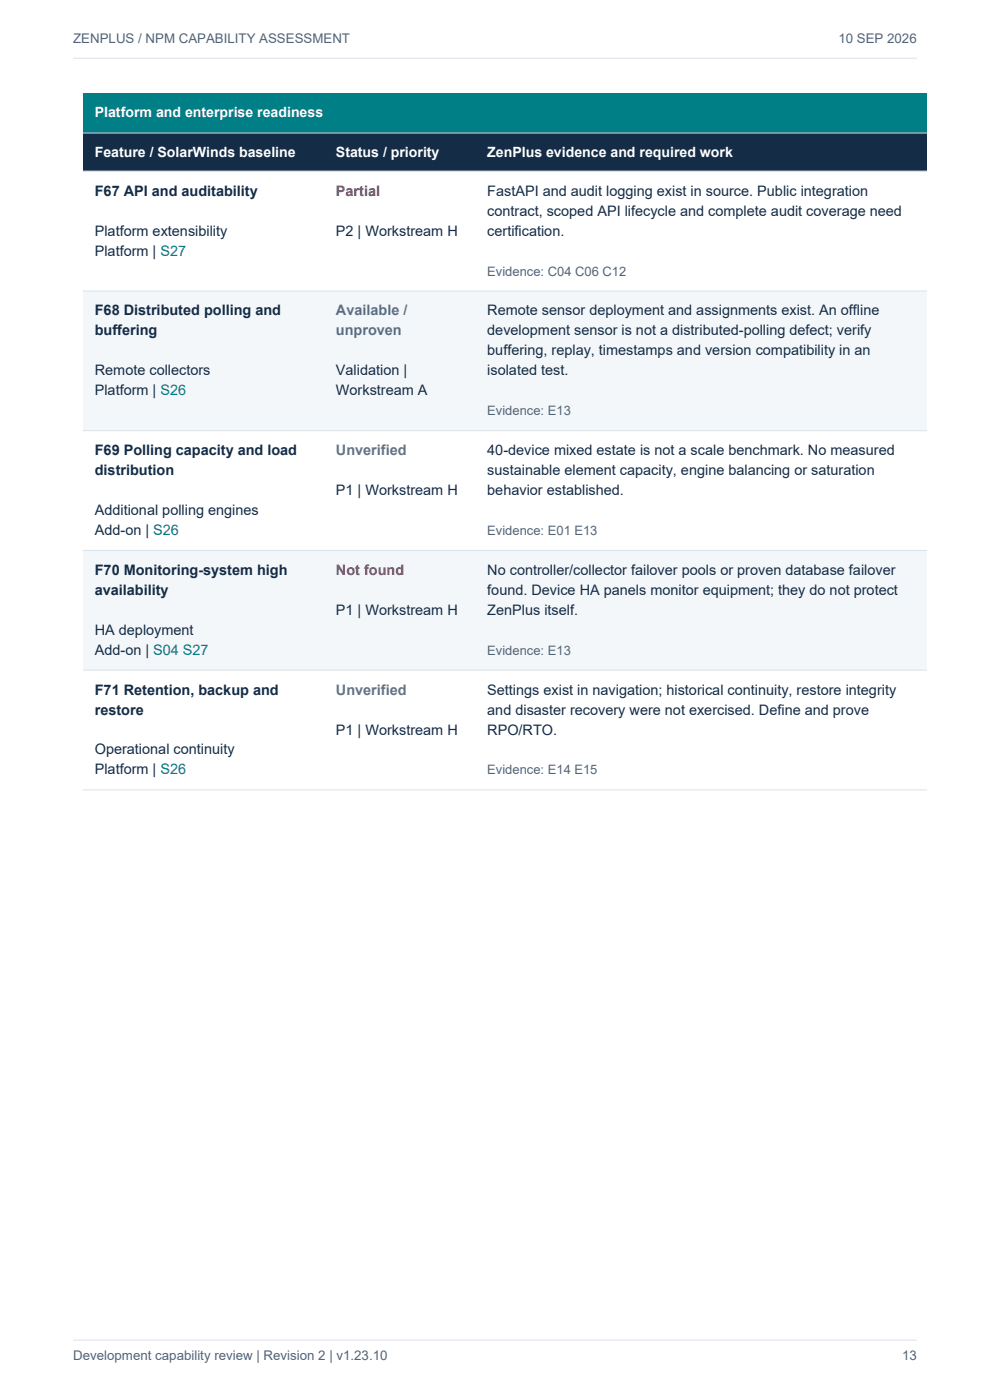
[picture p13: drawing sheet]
<svg xmlns="http://www.w3.org/2000/svg" width="210mm" height="297mm" viewBox="0 0 210 297" stroke-linecap="round" stroke-linejoin="round" font-family="sans-serif">
<defs><g id="words">
<g font-size="3.1" fill="#142c46">
<text x="20.1" y="41.5">F67 API and auditability</text>
<text x="103.4" y="41.5">FastAPI and audit logging exist in source. Public integration</text>
<text x="103.4" y="45.8">contract, scoped API lifecycle and complete audit coverage need</text>
<text x="20.1" y="50">Platform extensibility</text>
<text x="71.3" y="50">P2 | Workstream H</text>
<text x="103.4" y="50">certification.</text>
<text x="20.1" y="54.2">Platform | S27</text>
<text x="20.1" y="66.9">F68 Distributed polling and</text>
<text x="20.1" y="71.2">buffering</text>
<text x="103.4" y="66.9">Remote sensor deployment and assignments exist. An offline</text>
<text x="103.4" y="71.2">development sensor is not a distributed-polling defect; verify</text>
<text x="103.4" y="75.4">buffering, replay, timestamps and version compatibility in an</text>
<text x="20.1" y="79.6">Remote collectors</text>
<text x="20.1" y="83.9">Platform | S26</text>
<text x="71.3" y="79.6">Validation |</text>
<text x="71.3" y="83.9">Workstream A</text>
<text x="103.4" y="79.6">isolated test.</text>
<text x="20.1" y="96.6">F69 Polling capacity and load</text>
<text x="20.1" y="100.8">distribution</text>
<text x="103.4" y="96.6">40-device mixed estate is not a scale benchmark. No measured</text>
<text x="103.4" y="100.8">sustainable element capacity, engine balancing or saturation</text>
<text x="71.3" y="105">P1 | Workstream H</text>
<text x="103.4" y="105">behavior established.</text>
<text x="20.1" y="109.3">Additional polling engines</text>
<text x="20.1" y="113.5">Add-on | S26</text>
<text x="20.1" y="122">F70 Monitoring-system high</text>
<text x="103.4" y="122">No controller/collector failover pools or proven database failover</text>
<text x="20.1" y="126.2">availability</text>
<text x="71.3" y="130.4">P1 | Workstream H</text>
<text x="103.4" y="126.2">found. Device HA panels monitor equipment; they do not protect</text>
<text x="103.4" y="130.4">ZenPlus itself.</text>
<text x="20.1" y="134.7">HA deployment</text>
<text x="20.1" y="138.9">Add-on | S04 S27</text>
<text x="20.1" y="147.4">F71 Retention, backup and</text>
<text x="103.4" y="147.4">Settings exist in navigation; historical continuity, restore integrity</text>
<text x="20.1" y="151.6">restore</text>
<text x="71.3" y="155.8">P1 | Workstream H</text>
<text x="103.4" y="151.6">and disaster recovery were not exercised. Define and prove</text>
<text x="103.4" y="155.8">RPO/RTO.</text>
<text x="20.1" y="160.1">Operational continuity</text>
<text x="20.1" y="164.3">Platform | S26</text>
</g>
<text font-size="3.1" fill="#a36205" x="71.3" y="41.5">Partial</text>
<g font-size="3.1" fill="#536c9b">
<text x="71.3" y="66.9">Available /</text>
<text x="71.3" y="71.2">unproven</text>
</g>
<g font-size="3.1" fill="#6b5b95">
<text x="71.3" y="96.6">Unverified</text>
<text x="71.3" y="147.4">Unverified</text>
</g>
<text font-size="3.1" fill="#b13b39" x="71.3" y="122">Not found</text>
<g font-size="3" fill="#fff">
<text x="20.1" y="24.9">Platform and enterprise readiness</text>
<text x="20.1" y="33.3">Feature / SolarWinds baseline</text>
<text x="71.3" y="33.3">Status / priority</text>
<text x="103.4" y="33.3">ZenPlus evidence and required work</text>
</g>
<g font-size="2.8" fill="#536478">
<text x="15.5" y="9.2">ZENPLUS / NPM CAPABILITY ASSESSMENT</text>
<text x="177.8" y="9.2">10 SEP 2026</text>
<text x="103.4" y="58.5">Evidence: C04 C06 C12</text>
<text x="103.4" y="88.1">Evidence: E13</text>
<text x="103.4" y="113.5">Evidence: E01 E13</text>
<text x="103.4" y="138.9">Evidence: E13</text>
<text x="103.4" y="164.3">Evidence: E14 E15</text>
<text x="15.5" y="288.5">Development capability review | Revision 2 | v1.23.10</text>
<text x="191.3" y="288.5">13</text>
</g>
</g></defs>
<path d="M15.5 12.3h179M15.5 284.3h179" fill="none" stroke="#d9e2e9" stroke-width=".21"/>
<path d="M17.6 19.8h179v8.4h-179z" fill-rule="evenodd" fill="#007f86"/>
<path d="M17.6 28.2h179v8.1h-179z" fill-rule="evenodd" fill="#142c46"/>
<path d="M17.6 36.3h179v25.4h-179z" fill-rule="evenodd" fill="#fff"/>
<path d="M17.6 61.7h179v29.7h-179z" fill-rule="evenodd" fill="#f4f7fa"/>
<path d="M17.6 91.4h179v25.4h-179z" fill-rule="evenodd" fill="#fff"/>
<path d="M17.6 116.8h179v25.4h-179z" fill-rule="evenodd" fill="#f4f7fa"/>
<path d="M17.6 142.2h179v25.4h-179z" fill-rule="evenodd" fill="#fff"/>
<path d="M17.6 36.3h179M17.6 28.2h179M17.6 61.7h179M17.6 91.4h179M17.6 116.8h179M17.6 142.2h179M17.6 167.6h179" fill="none" stroke="#d9e2e9" stroke-width=".21"/>
<use href="#words"/>
</svg>
